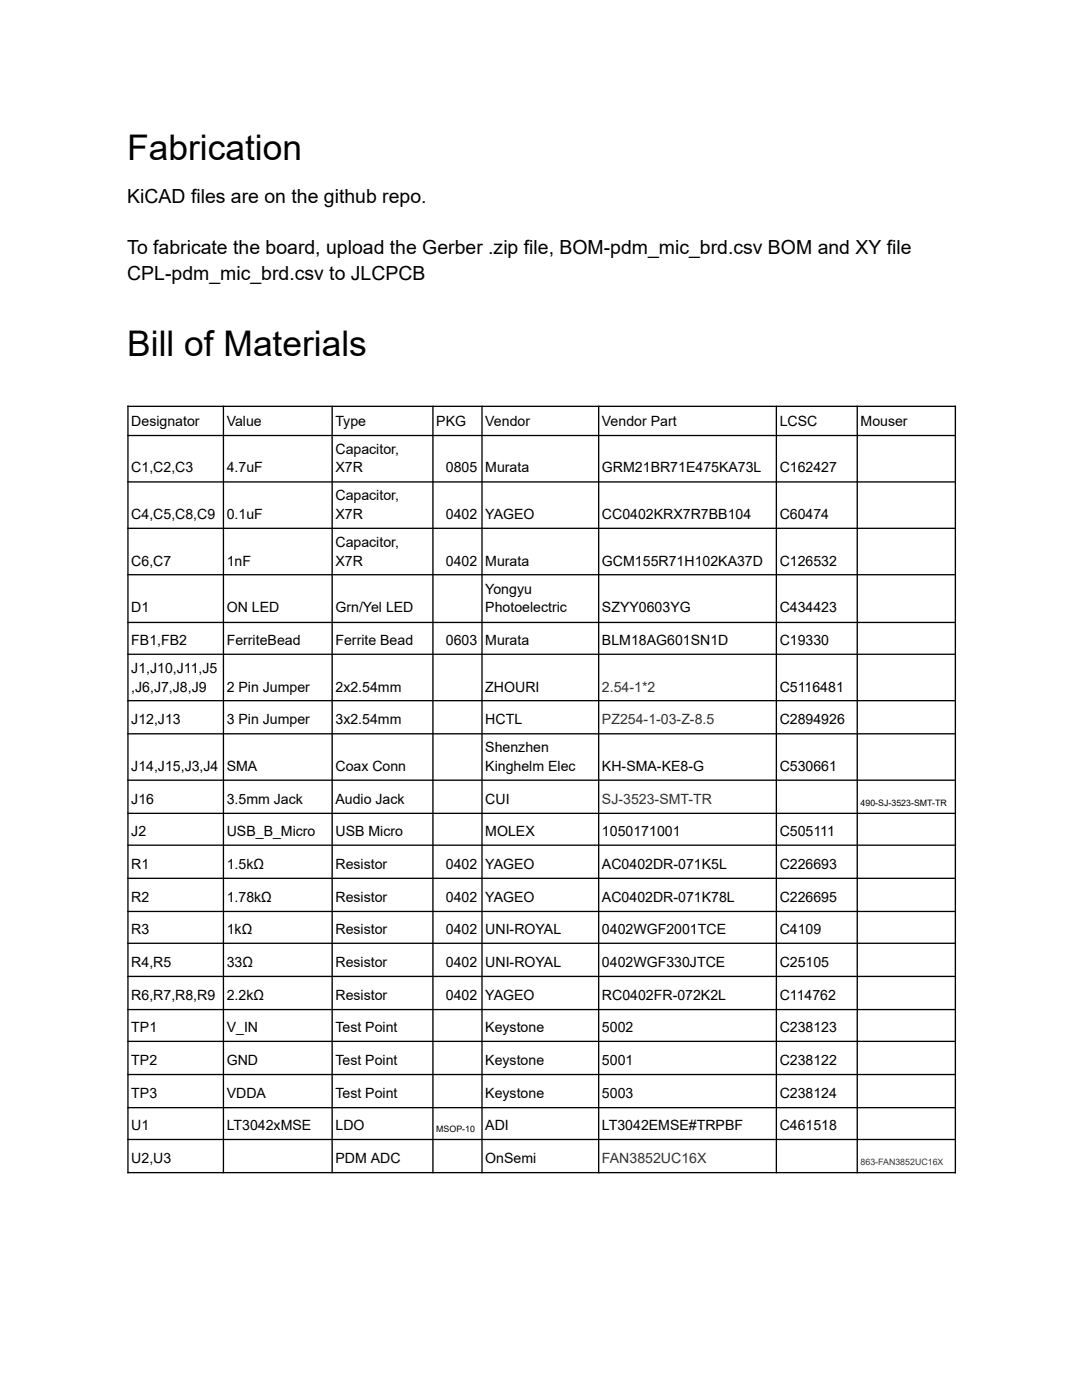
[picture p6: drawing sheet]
<svg xmlns="http://www.w3.org/2000/svg" width="216mm" height="279mm" viewBox="0 0 216 279" stroke-linecap="round" stroke-linejoin="round" font-family="sans-serif">
<defs><g id="words">
<g font-size="7.1">
<text x="25.4" y="32">Fabrication</text>
<text x="25.4" y="71">Bill of Materials</text>
</g>
<g font-size="3.9">
<text x="25.4" y="40.5">KiCAD files are on the github repo.</text>
<text x="25.4" y="50.7">To fabricate the board, upload the Gerber .zip file, BOM-pdm_mic_brd.csv BOM and XY file</text>
<text x="25.4" y="55.9">CPL-pdm_mic_brd.csv to JLCPCB</text>
</g>
<g font-size="2.8">
<text x="26.2" y="84.9">Designator</text>
<text x="45.2" y="84.9">Value</text>
<text x="66.9" y="84.9">Type</text>
<text x="87" y="84.9">PKG</text>
<text x="96.8" y="84.9">Vendor</text>
<text x="120.1" y="84.9">Vendor Part</text>
<text x="155.6" y="84.9">LCSC</text>
<text x="171.7" y="84.9">Mouser</text>
<text x="26.2" y="94.3">C1,C2,C3</text>
<text x="45.2" y="94.3">4.7uF</text>
<text x="66.9" y="90.5">Capacitor,</text>
<text x="66.9" y="94.3">X7R</text>
<text x="89" y="94.3">0805</text>
<text x="96.8" y="94.3">Murata</text>
<text x="120.1" y="94.3">GRM21BR71E475KA73L</text>
<text x="155.6" y="94.3">C162427</text>
<text x="66.9" y="99.8">Capacitor,</text>
<text x="26.2" y="103.6">C4,C5,C8,C9</text>
<text x="45.2" y="103.6">0.1uF</text>
<text x="66.9" y="103.6">X7R</text>
<text x="89" y="103.6">0402</text>
<text x="96.8" y="103.6">YAGEO</text>
<text x="120.1" y="103.6">CC0402KRX7R7BB104</text>
<text x="155.6" y="103.6">C60474</text>
<text x="26.2" y="112.9">C6,C7</text>
<text x="45.2" y="112.9">1nF</text>
<text x="66.9" y="109.2">Capacitor,</text>
<text x="66.9" y="112.9">X7R</text>
<text x="89" y="112.9">0402</text>
<text x="96.8" y="112.9">Murata</text>
<text x="120.1" y="112.9">GCM155R71H102KA37D</text>
<text x="155.6" y="112.9">C126532</text>
<text x="96.8" y="118.5">Yongyu</text>
<text x="26.2" y="122.2">D1</text>
<text x="45.2" y="122.2">ON LED</text>
<text x="66.9" y="122.2">Grn/Yel LED</text>
<text x="96.8" y="122.2">Photoelectric</text>
<text x="120.1" y="122.2">SZYY0603YG</text>
<text x="155.6" y="122.2">C434423</text>
<text x="26.2" y="128.7">FB1,FB2</text>
<text x="45.2" y="128.7">FerriteBead</text>
<text x="66.9" y="128.7">Ferrite Bead</text>
<text x="89" y="128.7">0603</text>
<text x="96.8" y="128.7">Murata</text>
<text x="120.1" y="128.7">BLM18AG601SN1D</text>
<text x="155.6" y="128.7">C19330</text>
<text x="26.2" y="134.3">J1,J10,J11,J5</text>
<text x="26.2" y="138">,J6,J7,J8,J9</text>
<text x="45.2" y="138">2 Pin Jumper</text>
<text x="66.9" y="138">2x2.54mm</text>
<text x="96.8" y="138">ZHOURI</text>
<text x="155.6" y="138">C5116481</text>
<text x="26.2" y="144.6">J12,J13</text>
<text x="45.2" y="144.6">3 Pin Jumper</text>
<text x="66.9" y="144.6">3x2.54mm</text>
<text x="96.8" y="144.6">HCTL</text>
<text x="155.6" y="144.6">C2894926</text>
<text x="26.2" y="153.9">J14,J15,J3,J4</text>
<text x="45.2" y="153.9">SMA</text>
<text x="66.9" y="153.9">Coax Conn</text>
<text x="96.8" y="150.1">Shenzhen</text>
<text x="96.8" y="153.9">Kinghelm Elec</text>
<text x="120.1" y="153.9">KH-SMA-KE8-G</text>
<text x="155.6" y="153.9">C530661</text>
<text x="26.2" y="160.4">J16</text>
<text x="45.2" y="160.4">3.5mm Jack</text>
<text x="66.9" y="160.4">Audio Jack</text>
<text x="96.8" y="160.4">CUI</text>
<text x="26.2" y="166.9">J2</text>
<text x="45.2" y="166.9">USB_B_Micro</text>
<text x="66.9" y="166.9">USB Micro</text>
<text x="96.8" y="166.9">MOLEX</text>
<text x="120.1" y="166.9">1050171001</text>
<text x="155.6" y="166.9">C505111</text>
<text x="26.2" y="173.4">R1</text>
<text x="45.2" y="173.4">1.5kΩ</text>
<text x="66.9" y="173.4">Resistor</text>
<text x="89" y="173.4">0402</text>
<text x="96.8" y="173.4">YAGEO</text>
<text x="120.1" y="173.4">AC0402DR-071K5L</text>
<text x="155.6" y="173.4">C226693</text>
<text x="26.2" y="179.9">R2</text>
<text x="45.2" y="179.9">1.78kΩ</text>
<text x="66.9" y="179.9">Resistor</text>
<text x="89" y="179.9">0402</text>
<text x="96.8" y="179.9">YAGEO</text>
<text x="120.1" y="179.9">AC0402DR-071K78L</text>
<text x="155.6" y="179.9">C226695</text>
<text x="26.2" y="186.5">R3</text>
<text x="45.2" y="186.5">1kΩ</text>
<text x="66.9" y="186.5">Resistor</text>
<text x="89" y="186.5">0402</text>
<text x="96.8" y="186.5">UNI-ROYAL</text>
<text x="120.1" y="186.5">0402WGF2001TCE</text>
<text x="155.6" y="186.5">C4109</text>
<text x="26.2" y="193">R4,R5</text>
<text x="45.2" y="193">33Ω</text>
<text x="66.9" y="193">Resistor</text>
<text x="89" y="193">0402</text>
<text x="96.8" y="193">UNI-ROYAL</text>
<text x="120.1" y="193">0402WGF330JTCE</text>
<text x="155.6" y="193">C25105</text>
<text x="26.2" y="199.5">R6,R7,R8,R9</text>
<text x="45.2" y="199.5">2.2kΩ</text>
<text x="66.9" y="199.5">Resistor</text>
<text x="89" y="199.5">0402</text>
<text x="96.8" y="199.5">YAGEO</text>
<text x="120.1" y="199.5">RC0402FR-072K2L</text>
<text x="155.6" y="199.5">C114762</text>
<text x="26.2" y="206">TP1</text>
<text x="45.2" y="206">V_IN</text>
<text x="66.9" y="206">Test Point</text>
<text x="96.8" y="206">Keystone</text>
<text x="120.1" y="206">5002</text>
<text x="155.6" y="206">C238123</text>
<text x="26.2" y="212.5">TP2</text>
<text x="45.2" y="212.5">GND</text>
<text x="66.9" y="212.5">Test Point</text>
<text x="96.8" y="212.5">Keystone</text>
<text x="120.1" y="212.5">5001</text>
<text x="155.6" y="212.5">C238122</text>
<text x="26.2" y="219.1">TP3</text>
<text x="45.2" y="219.1">VDDA</text>
<text x="66.9" y="219.1">Test Point</text>
<text x="96.8" y="219.1">Keystone</text>
<text x="120.1" y="219.1">5003</text>
<text x="155.6" y="219.1">C238124</text>
<text x="26.2" y="225.6">U1</text>
<text x="45.2" y="225.6">LT3042xMSE</text>
<text x="66.9" y="225.6">LDO</text>
<text x="96.8" y="225.6">ADI</text>
<text x="120.1" y="225.6">LT3042EMSE#TRPBF</text>
<text x="155.6" y="225.6">C461518</text>
<text x="26.2" y="232.1">U2,U3</text>
<text x="66.9" y="232.1">PDM ADC</text>
<text x="96.8" y="232.1">OnSemi</text>
</g>
<g font-size="2.8" fill="#333">
<text x="120.1" y="138">2.54-1*2</text>
<text x="120.1" y="144.6">PZ254-1-03-Z-8.5</text>
<text x="120.1" y="160.4">SJ-3523-SMT-TR</text>
<text x="120.1" y="232.1">FAN3852UC16X</text>
</g>
<g font-size="1.8">
<text x="171.7" y="160.8">490-SJ-3523-SMT-TR</text>
<text x="87" y="226">MSOP-10</text>
</g>
<text font-size="1.8" fill="#333" x="171.7" y="232.5">863-FAN3852UC16X</text>
</g></defs>
<g fill="none" stroke="#000" stroke-width=".26">
<path d="M25.4 81.1h165.4M25.4 86.9h165.4M25.4 96.2h165.4M25.5 81v153.2M44.6 81v153.2M66.3 81v153.2M86.4 81v153.2M96.2 81v153.2M119.5 81v153.2M154.9 81v153.2M171.1 81v153.2M190.6 81v153.2"/>
<path d="M25.4 105.4h165.4M25.4 114.7h165.4M25.4 124.2h165.4M25.4 130.6h165.4M25.4 139.8h165.4M25.4 146.4h165.4M25.4 155.7h165.4M25.4 162.3h165.4M25.4 168.7h165.4M25.4 175.3h165.4M25.4 181.9h165.4M25.4 188.3h165.4"/>
<path d="M25.4 194.9h165.4M25.4 201.5h165.4M25.4 207.8h165.4M25.4 214.4h165.4M25.4 221.1h165.4M25.4 227.4h165.4M25.4 234h165.4"/>
</g>
<use href="#words"/>
</svg>
